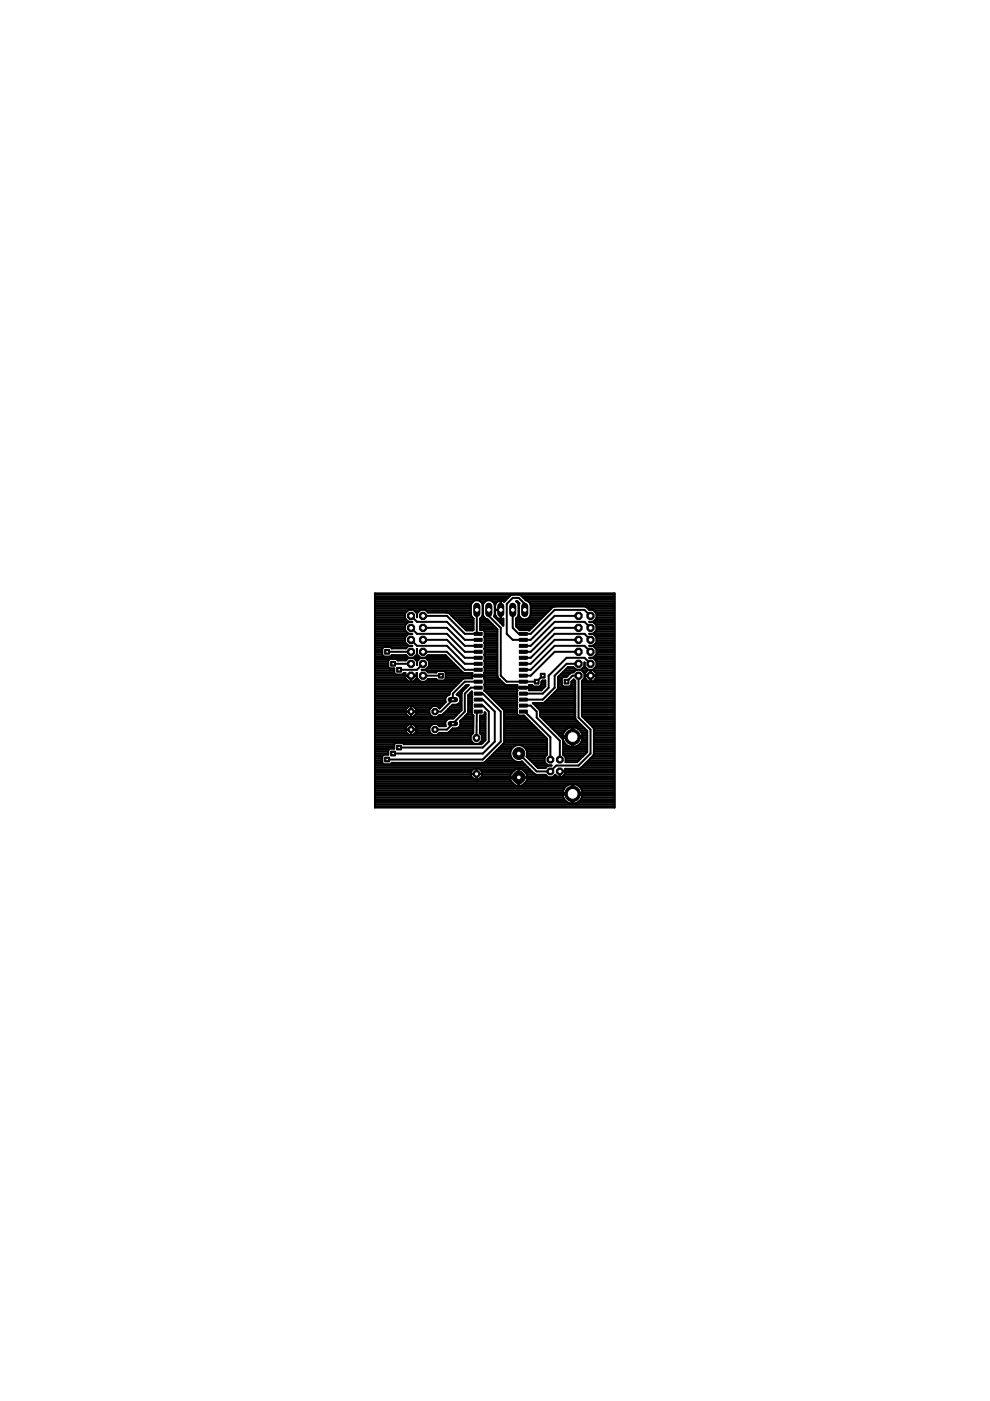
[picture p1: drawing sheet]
<svg xmlns="http://www.w3.org/2000/svg" width="210mm" height="297mm" viewBox="0 0 210 297" stroke-linecap="round" stroke-linejoin="round" font-family="sans-serif">
<g fill="#000" stroke="#000" stroke-width=".21">
<path d="M100.5 134.1h1.7v.6h-1.7zM100.5 135.3h1.7v.7h-1.7zM100.5 136.6h1.7v.6h-1.7zM100.5 137.9h1.7v.6h-1.7zM100.5 139.1h1.7v.7h-1.7zM110.1 139.1h1.7v.7h-1.7zM110.1 137.9h1.7v.6h-1.7zM110.1 136.6h1.7v.6h-1.7zM110.1 135.3h1.7v.7h-1.7zM110.1 134.1h1.7v.6h-1.7zM100.5 140.4h1.7v.7h-1.7zM100.5 141.7h1.7v.6h-1.7z"/>
<path d="M100.5 142.9h1.7v.7h-1.7zM100.5 144.2h1.7v.6h-1.7zM100.5 145.5h1.7v.6h-1.7zM100.5 150.6h1.7v.6h-1.7zM100.5 149.3h1.7v.6h-1.7zM100.5 148h1.7v.7h-1.7zM100.5 146.7h1.7v.7h-1.7zM110.1 144.2h1.7v.6h-1.7zM110.1 145.5h1.7v.6h-1.7zM110.1 146.7h1.7v.7h-1.7zM110.1 148h1.7v.7h-1.7zM110.1 149.3h1.7v.6h-1.7z"/>
<path d="M110.1 150.6h1.7v.6h-1.7zM110.1 142.9h1.7v.7h-1.7zM110.1 141.7h1.7v.6h-1.7zM110.1 140.4h1.7v.7h-1.7z"/>
<circle cx="116.7" cy="163.6" r=".78"/>
</g>
<g fill="#000" stroke="#000" stroke-width=".42">
<path d="M79.5 125.8v45.4zM81 137.5v1.4zM81 137.5l.3-.3zM79.5 138.8h1.5zM79.5 138.4h1.5zM79.5 138h1.5zM79.5 137.6h1.5zM79.5 137.3h1.8zM79.5 139.1h1.8zM81 138.9l.3 .3zM81.3 137.2h1.5zM82.1 138.2h5z"/>
<path d="M79.5 139.9h2.9zM82.6 139.7h1.5zM81.3 139.2h1.5zM82.8 137.2l.3 .3zM83.1 138.9l-.3 .3zM83.1 137.5h3zM84.1 139.7l.2 .3zM85.9 135.1v1.1zM85.9 135.1l.7-.7zM85.9 132.6v1zM85.9 132.6l.7-.8zM85.9 130v1.1z"/>
<path d="M85.9 130l.7-.7zM79.5 136.1h6.4zM79.5 135.8h6.4zM79.5 135.4h6.4zM79.5 133.5h6.4zM79.5 133.2h6.4zM79.5 132.8h6.4zM79.5 130.9h6.4zM79.5 130.5h6.4zM79.5 130.2h6.4zM79.5 135h6.5zM79.5 131.3h6.5z"/>
<path d="M83.1 138.9h3zM86.1 137.5l.5-.6zM79.5 132.4h6.6zM79.5 133.9h6.6zM79.5 129.8h6.6zM84.2 139.9h2zM79.5 136.5h6.7zM82.9 137.3h3.4zM82.8 139.1h3.5zM79.5 134.6h6.8zM79.5 132h6.9zM79.5 131.7h6.9z"/>
<path d="M79.5 134.3h7zM79.5 129.4h7zM79.5 139.5h7.1zM79.5 136.9h7.1zM86.1 138.9l.5 .6zM86.6 136.9h.8zM85.9 136.2l.7 .7zM86.6 134.4h.8zM85.9 133.6l.7 .8zM86.6 131.8h.8zM85.9 131.1l.7 .7zM86.6 129.3h1.1z"/>
<path d="M86.6 139.5h1.1zM87.7 129.3l.7 .7zM87.7 139.5l.7 .7zM88.4 137.7v1zM87.7 139.5l.7-.8zM88.4 130v.9zM88.4 130l.8-.7zM87.1 130.6l1.3 1.2zM87.1 133.1l1.3 1.3zM87.1 135.7l1.3 1.2zM88.1 129.8h.6zM88.1 139.9h.6z"/>
<path d="M88 139.1h.8zM87.8 129.4h1.2zM87.7 139.5h1.4zM88.4 138.7l.8 .8zM89.2 129.3h1zM89.2 139.5h1zM90.2 129.3l.6 .6zM90.2 139.5l.8 .7zM90.8 138.9l-.6 .6zM90.8 129.9h3.8zM90.8 138.9h3.7zM94.6 129.9h.3z"/>
<path d="M90.5 139.1h4.2zM89.7 130.6h5.1zM88.4 131.8h6.4zM89.7 133.1h5.1zM88.4 134.4h6.4zM89.7 135.7h5.1zM88.4 136.9h6.4zM89.7 138.2h5.1zM94.9 129.9l.3 .1zM90.3 139.5h4.8zM95.2 130l3.6 3.7zM90.6 139.9h4.8z"/>
<path d="M94.8 130.6l3.8 3.8zM94.8 131.8l3.8 3.9zM94.8 133.1l3.8 3.8zM94.8 134.4l3.8 3.8zM94.8 135.7l3.8 3.8zM98.8 133.7h1.4zM99.8 128.3v2zM100 127.8l-.2 .5zM95.3 130.2h4.5zM90.7 129.8h9.1zM90.3 129.4h9.5zM79.5 129h20.3z"/>
<path d="M79.5 128.7h20.3zM79.5 128.3h20.3zM95.7 130.5h4.2zM79.5 127.9h20.5zM99.8 130.3l.2 .5zM100.4 127.5l-.4 .3zM96.1 130.9h4zM100.2 133.7l.1-.1zM79.5 127.6h20.8zM100 130.8l.4 .3zM100.4 127.5l.4-.2zM100.4 131.1v2.5z"/>
<path d="M98.7 133.5h1.7zM98.3 133.2h2.1zM98 132.8h2.4zM97.6 132.4h2.8zM97.2 132h3.2zM96.8 131.7h3.6zM96.5 131.3h3.9zM100.8 127.3h.5zM101.1 129.3v4.8zM101.3 127.3l.5 .2zM98.6 134.4h2.8zM101.1 134.1l.3 .3z"/>
<path d="M98.6 135.7h2.8zM98.6 136.9h2.8zM98.6 138.2h2.8zM98.6 139.5h2.8zM101.8 127.5l.4 .3zM101.8 131.1v2.5zM101.8 133.6h.6zM102.2 127.8l.2 .5zM101.8 131.1l.4-.3zM102.4 128.3v2zM102.4 130.3l-.2 .5zM102.6 127.8l-.2 .5z"/>
<path d="M102.4 133.6l.4 .3zM102.3 130.5h.1zM102.2 127.9h.3zM102.4 130.3l.2 .5zM102.9 127.5l-.3 .3zM102.7 135l.1 .1zM102.7 136.3l.1 .1zM102.7 137.6h.1zM102.7 138.8l.1 .1zM102.1 130.9h.6zM102.8 133.9v1zM102.7 135l.1-.1z"/>
<path d="M102.8 135.1v1.1zM102.7 136.3l.1-.1zM102.8 136.4v1.1zM102.7 137.6l.1-.1zM102.8 137.6v1.1zM102.7 138.8l.1-.1zM102.8 138.9v1.1zM102.7 140.1l.1-.1zM101.9 127.6h.9zM102.6 130.8l.3 .3zM102.9 127.5l.5-.2zM101.8 131.3h1.5z"/>
<path d="M102.9 131.1l.5 .2zM103.4 127.3h.5zM103.6 129.3v1.3zM101.8 131.7h1.9zM103.9 127.3l.5 .2zM101.8 132h2.3zM104.4 127.5l.3 .3zM101.8 132.4h2.7zM104.7 127.8l.2 .5zM104.8 130.7l1.8 1.8zM101.8 132.8h3zM104.9 128.3v2z"/>
<path d="M104.9 130.3l-.1 .4zM105 129.4v.8zM105 129.4h1.1zM105 128.5v.8zM105 128.3v.2zM105 130.2v.2zM105.1 128.1l-.1 .2zM105 130.4l.1 .1zM105.1 127.9v.2zM104.8 130.5h.3zM105.1 130.5v.2zM105.2 127.8l-.1 .1z"/>
<path d="M104.8 127.9h.3zM101.8 133.2h3.4zM105.1 130.7l.1 .2zM105.4 127.6l-.2 .2zM105 130.9h.3zM105.2 130.9l.2 .1zM105.4 127.6l.1-.1zM103.4 131.3l2.1 2.1zM102.8 139.9h2.7zM102.8 139.5h2.7zM102.8 139.1h2.7zM102.7 138.8h2.8z"/>
<path d="M102.8 138.4h2.7zM102.8 138h2.7zM102.7 137.6h2.8zM102.8 137.3h2.7zM102.8 136.9h2.7zM102.8 136.5h2.7zM102.8 136.1h2.7zM102.8 135.8h2.7zM102.8 135.4h2.7zM102.7 135h2.8zM102.8 134.6h2.7zM102.8 134.3h2.7z"/>
<path d="M102.8 133.9h2.7zM101.8 133.5h3.7zM104.4 127.6h1.1zM105.4 131l.1 .1zM105.5 127.5l.2-.1zM105.5 131.1l.2 .1zM105.7 127.4h.2zM105.7 131.2l.2 .1zM105.9 127.4l.2-.1zM105.3 131.3h.7zM105.9 131.3h.2zM106.1 129.4v1.9z"/>
<path d="M105 129.3h1.1zM106.1 127.3v2zM103.6 130.6l2.6 2.5zM106.2 129.4v1.9zM106.2 127.3v2zM106.3 127.3l.2 .1zM106.3 131.3h.2zM106.5 127.4h.1zM106.6 132.5l.1 .2zM106.5 131.3l.1-.1zM106.6 127.4l.2 .1zM106.7 131.1v1.6z"/>
<path d="M106.5 132.4h.2zM106.1 132h.6zM105.7 131.7h1zM106.3 131.3h.4zM106.8 127.5l.1 .1zM107 127.4l-.1 .2zM108.1 126.4l-1.1 1zM79.5 127.2h27.8zM107.4 128l1.3-1.2zM107.4 128v6.4zM79.5 126.8h28.2zM79.5 126.4h28.6z"/>
<path d="M108.1 126.4l.2-.2zM108.3 126.2l.3-.1zM108.6 126.1h1.5zM108.7 129.3v3.8zM108.7 126.8h1.3zM107.4 134.4l1.3 1.3zM109.4 127.5l.4 .3zM109.4 131.1v1.7zM109.4 132.8l.8 .8zM109.4 127.5h.3zM109.5 127.6h.2zM109.8 127.8l.2 .5z"/>
<path d="M109.4 131.1l.4-.3zM110 128.3v2zM110.1 127.9l-.1 .4zM110 130.3l-.2 .5zM108.7 133.1l1.3 1.3zM110 126.8l1.3 1.2zM109.9 130.5h.2zM109.8 127.9h.3zM110.1 126.1l.3 .1zM109.7 127.5l.4 .4zM110.2 133.6h1.8zM110 130.3l.2 .5z"/>
<path d="M109.7 130.9h.6zM110.4 126.2l.2 .2zM110.2 130.8l.3 .3zM110.6 126.4l.9 .9zM109.4 131.3h1.4zM110 134.4h1zM108.7 135.7h2.3zM110.5 131.1l.5 .2zM111.3 128v1.3zM111.5 127.3l.5 .2zM111 131.3h.5zM112 127.5l.3 .3z"/>
<path d="M111.5 131.3l.5-.2zM112 133.6l.1 .1zM112.2 133.7l5-5zM112.3 127.8l.2 .5zM112 131.1l.3-.3zM110.1 133.5h2.3zM112.5 128.3v2zM112.5 130.3l-.2 .5zM111 138.2h1.5zM111 139.5h1.5zM111 134.4h1.5zM111 135.7h1.5z"/>
<path d="M111 136.9h1.5zM109.7 133.2h3.1zM109.4 132.8h3.7zM109.4 132.4h4.1zM109.4 132h4.5zM109.4 131.7h4.8zM111.6 131.3h3zM112.2 130.9h2.8zM112.4 130.5h3zM112.5 130.2h3.2zM112.5 129.8h3.6zM112.5 129.4h4z"/>
<path d="M112.5 129h4.4zM117.2 128.7l.3-.1zM112.5 128.7h4.8zM117.5 128.6h.2zM117.6 133.1l-5.1 5.1zM117.6 134.4l-5.1 5.1zM117.6 135.7l-5.1 5zM117.6 136.9l-5.1 5.1zM112.5 143.3l5.1-5.1zM117.6 129.3l-5.1 5.1zM117.6 130.6l-5.1 5.1zM117.6 131.8l-5.1 5.1z"/>
<path d="M117.7 128.6h6.4zM120.1 139.5l-3.8 3.8zM117.6 133.1h5.1zM117.6 135.7h5.1zM117.6 138.2h5.1zM117.6 130.6h5.1zM117.6 134.4h6.3zM117.6 136.9h6.3zM120.1 139.5h3.8zM117.6 129.3h6.3zM117.6 131.8h6.3zM124.1 128.6l.2 .1z"/>
<path d="M124.3 128.7l.2 .2zM124.5 128.9l.4 .4zM124.9 129.3h.8zM124.9 131.8h.8zM124.9 134.4h.8zM124.9 136.9h.8zM124.9 139.5h.8zM123.9 134.4l1.3 1.3zM123.9 136.9l1.3 1.3zM123.9 129.3l1.3 1.3zM123.9 131.8l1.3 1.3zM125.7 129.3l.8 .7z"/>
<path d="M125.7 131.8l.8 .8zM125.7 134.4l.8 .7zM125.7 136.9l.8 .8zM125.7 139.5l.8 .7zM126.5 130v1.1zM126.5 131.1l-.8 .7zM126.5 132.6v1zM126.5 133.6l-.8 .8zM126.5 135.1v1.1zM126.5 136.2l-.8 .7zM126.5 137.7v1zM126.5 138.7l-.8 .8z"/>
<path d="M79.5 125.8h50.8zM126.2 139.9h4.1zM125.8 139.5h4.5zM126 139.1h4.3zM126.4 138.8h3.9zM126.5 138.4h3.8zM126.5 138h3.8zM126.4 137.6h3.9zM126.1 137.3h4.2zM125.8 136.9h4.5zM126.1 136.5h4.2zM126.5 136.1h3.8z"/>
<path d="M126.5 135.8h3.8zM126.5 135.4h3.8zM126.4 135h3.9zM126 134.6h4.3zM125.8 134.3h4.5zM126.2 133.9h4.1zM126.5 133.5h3.8zM126.5 133.2h3.8zM126.5 132.8h3.8zM126.3 132.4h4zM125.9 132h4.4zM125.9 131.7h4.4z"/>
<path d="M126.3 131.3h4zM126.5 130.9h3.8zM126.5 130.5h3.8zM126.5 130.2h3.8zM126.2 129.8h4.1zM125.8 129.4h4.5zM124.7 129h5.6zM124.2 128.7h6.1zM112.5 128.3h17.8zM112.4 127.9h17.9zM112 127.6h18.3zM111.4 127.2h18.9z"/>
<path d="M111 126.8h19.3zM110.6 126.4h19.7zM79.5 126h50.8zM82.3 159l.3-.3zM82.3 140v1.4zM82.3 140l.3-.3zM79.5 159.7h2.8zM79.5 159.3h2.8zM79.5 141.4h2.8zM79.5 141h2.8zM79.5 140.6h2.8zM79.5 140.3h2.8z"/>
<path d="M79.5 159h2.9zM82.6 158.7h1zM82.3 141.4l.3 .3zM83.3 140.7h3.8zM83.6 157.8v.9zM83.6 157.8l.3-.3zM83.6 141.7v1zM82.6 141.7h1zM79.5 158.6h4.1zM79.5 158.2h4.1zM79.5 157.9h4.1zM79.5 142.5h4.1z"/>
<path d="M79.5 142.1h4.1zM79.5 141.8h4.1zM79.5 142.9h4.3zM83.9 157.5h1.4zM83.6 142.7l.3 .3zM84.3 140h1.8zM84.6 142h3.8zM85.3 157.5l.3 .3zM83.9 143h1.4zM85.6 157.8h16.5zM85.6 142.7l-.3 .3zM85.9 143.3v.5z"/>
<path d="M85.9 143.3h1.2zM85.9 142.8v.4zM79.5 143.6h6.4zM85.4 142.9h.5zM85.6 142.7h.4zM86 154.7v.5zM86 154.7h1.1zM86 154.2v.5zM86 154.2l.7-.6zM86 150.9v.4zM86 150.9h1.1zM86 150.4v.5z"/>
<path d="M86 150.4l.7-.6zM79.5 154.9h6.5zM79.5 154.5h6.5zM79.5 151.1h6.5zM79.5 150.7h6.5zM86.1 140l.5-.5zM79.5 150.4h6.6zM79.5 155.2h6.6zM79.5 154.1h6.6zM79.5 144h6.6zM79.5 151.5h6.7zM79.5 150h6.9z"/>
<path d="M79.5 155.6h7zM79.5 153.7h7zM79.5 144.4h7zM79.5 151.9h7.1zM85.9 143.8l.7 .7zM86 155.2l.7 .6zM86.7 153.6h.4zM86 151.3l.7 .7zM86.7 149.8h.4zM87.1 143.3v1.2zM86.6 144.5h.5zM85.9 143.2h1.2z"/>
<path d="M79.5 143.3h7.6zM87.1 153.6v1.1zM87.1 153.6h.5zM87.1 154.7h1.2zM87.1 154.7v1.1zM86.7 155.8h.4zM87.1 149.8v1.1zM87.1 149.8h.5zM87.1 150.9h1.2zM87.1 150.9v1.1zM86.7 152h.4zM87.2 143.3v1.2z"/>
<path d="M87.2 143.3h1.1zM87.6 153.6l.7 .6zM87.1 155.8h.5zM87.6 149.8l.7 .6zM87.1 152h.5zM87.2 144.5h.5zM88.3 154.2v.5zM88.3 154.7v.5zM87.6 155.8l.7-.6zM88.3 150.4v.5zM88.3 150.9v.4zM87.6 152l.7-.7z"/>
<path d="M88.3 142.8v.4zM87.2 143.2h1.1zM88.3 143.3v.5zM88.3 143.8l-.6 .7zM88.4 140.2v.8zM88.4 140.2l.8-.7zM88.4 142.7v1.1zM87.2 143.3h1.2zM88.4 142l1.3-1.3zM88.3 142.7h.1zM88.1 144h.5zM87.8 144.4h1.2z"/>
<path d="M88.4 143.8l.8 .7zM89.4 142h.8zM90.2 142l.6 .6zM89.2 144.5h1zM90.8 142.6h1.7zM90.8 144l-.6 .5zM91 140.2v1zM91 141.2l-.8 .8zM91 154.2v1zM91 154.2l.7-.7zM91 150.4v1zM91 150.4l.7-.7z"/>
<path d="M88.3 154.9h2.7zM88.3 154.5h2.7zM88.3 151.1h2.7zM88.3 150.7h2.7zM88.2 150.4h2.9zM88.2 155.2h2.9zM88.1 154.1h3zM88.1 151.5h3.1zM87.8 150h3.6zM87.8 155.6h3.7zM87.8 153.7h3.7zM87.7 151.9h3.8z"/>
<path d="M91 155.2l.7 .7zM91.7 153.5h1zM91 151.4l.7 .6zM91.7 149.7h1zM92.5 142.6l.3-.3zM90.8 144h1.7zM90.7 144h1.8zM90.7 142.5h1.8zM91.7 155.9h1zM92.7 153.5l.5 .5zM91.7 152h1zM92.7 149.7l.5 .5z"/>
<path d="M92.8 142.3h1.4zM92.5 144l.3 .3zM92.7 155.9l.5-.5zM93.2 154h1.3zM92.7 152l.5-.4zM94.5 148.8l-1.3 1.4zM93 150h.4zM89.7 143.3h3.8zM92.2 150.9h1.3zM93.2 151.6h.4zM79.5 149.6h14.2zM93.6 151.6l.3-.1z"/>
<path d="M94.1 151.3l-.2 .2zM79.5 149.2h14.6zM94.2 142.3l.3 .3zM92.8 144.3h1.4zM94.4 153.2v.4zM94.6 152.8l-.2 .4zM94.4 148.1v.4zM94.6 147.7l-.2 .4zM79.5 153.4h14.9zM79.5 148.5h14.9zM79.5 148.1h14.9zM92.9 153.7h1.5z"/>
<path d="M94.5 142.6v1.4zM94.5 144l-.3 .3zM79.5 153h15zM79.5 148.9h15zM94.4 153.6l.1 .3zM94.4 148.5l.1 .3zM94.6 152.8l.3-.3zM94.6 147.7l.3-.3zM79.5 147.7h15.1zM79.5 152.6h15.3zM92.2 154.7h2.6zM94.9 152.5l.3-.1z"/>
<path d="M94.9 147.4l.3-.1zM93.2 155.4h1.7zM79.5 147.4h15.5zM94.9 155.4l.3-.1zM95.2 152.4h.9zM95.3 146.9v.4zM95.4 146.7l-.1 .2zM79.5 147h15.8zM95.4 155.1l-.2 .2zM95.6 146.5l-.2 .2zM79.5 146.6h16zM95.6 146.5l2.5-2.6z"/>
<path d="M91 140.3h4.8zM79.5 146.2h16.3zM96 154.5l-.6 .6zM94.1 151.3l1.9-1.9zM96 147.1v1.2zM96 148.3l-2.5 2.6zM96 153.4l2.6-2.5zM96 153.4l-1.2 1.3zM96.1 152.4l1.8-1.8zM79.5 152.2h16.7zM79.5 145.9h16.7zM91 140.6h5.2z"/>
<path d="M92.9 151.9h3.7zM91 141h5.6zM79.5 145.5h17.1zM96 154.5h.8zM96 149.4h.8zM96.8 147.3l.4 .1zM93.9 151.5h3zM90.8 141.4h6.1zM79.5 145.1h17.5zM96.8 154.5l.4-.2zM97.2 147.4l.3 .3zM96.8 149.4l.4-.2z"/>
<path d="M94.3 151.1h3zM90.4 141.8h6.9zM79.5 144.8h17.8zM97.5 154l-.3 .3zM97.5 147.7l.1 .4zM97.2 149.2l.3-.3zM97.5 152.9l.1 .3zM97.6 153.2v.4zM97.6 153.6l-.1 .4zM97.6 148.1v.4zM97.6 148.5l-.1 .4zM94.6 150.7h3.1z"/>
<path d="M90.3 142.1h7.4zM90.4 144.4h7.3zM97.9 146.9v3.7zM98 146.7l-.1 .2zM95 150.4h2.9zM95.4 150h2.5zM95.8 149.6h2.1zM97.2 149.2h.7zM97.5 148.9h.4zM97.6 148.5h.3zM97.6 148.1h.3zM97.5 147.7h.4z"/>
<path d="M97 147.4h.9zM97.1 147h.8zM98.1 146.5l-.1 .2zM94.5 138.9l3.5 3.5zM97.5 146.6h.5zM94.4 142.5h3.7zM94.5 144h3.6zM98.1 146.5l1.3-1.3zM98.1 143.9l.3-.1zM98 142.4l.1 .2zM97.9 146.2h.5zM98.4 143.8h.3z"/>
<path d="M98.1 142.6l.3 .1zM94.8 136.9l3.8 3.8zM94.8 138.2l3.8 3.8zM98.6 144.5l-2.6 2.6zM98.6 147.1l1.2-1.3zM98.6 147.1v3.8zM98.7 143.8h1.5zM98.2 145.9h.5zM98.8 145.2l-2 2.1zM98.6 145.5h.5zM97.5 152.9l1.7-1.6zM99.3 147.4v3.3z"/>
<path d="M99.3 150.7v.3zM99.3 151l-.1 .3zM98.8 145.2h.6zM99.8 156v1zM99.8 156l.5-.6zM79.5 156.7h20.3zM79.5 156.4h20.3zM79.5 156h20.3zM99.8 145.8h1.6zM79.5 157.1h20.4zM100 150.3v1.1zM100.1 150.2l-.1 .1z"/>
<path d="M100 149.1v1zM100.1 149l-.1 .1zM100 147.8v1.1zM100.1 147.7l-.1 .1zM100 146.6v1zM100 146.6l-.7 .8zM99.2 151.1h.8zM99.3 150.7h.7zM99.3 150.4h.7zM99.3 150h.7zM99.3 149.6h.7zM99.3 149.2h.7z"/>
<path d="M99.3 148.9h.7zM99.3 148.5h.7zM99.3 148.1h.7zM99.3 147.4h.7zM99.6 147h.4zM100.1 143.3v.4zM100.1 143.3h1.3zM100.1 142.9v.4zM100.1 142.8v.1zM99.3 147.7h.8zM94.5 143.6h5.6zM94.5 143.3h5.6z"/>
<path d="M94.5 142.9h5.6zM100.1 143.7v.1zM99 151.5h1.1zM100 150.1l.1 .1zM100 148.9l.1 .1zM100 147.6l.1 .1zM98.4 142.7h1.8zM92.9 155.6h7.3zM79.5 157.5h20.8zM100.4 151.7l-.1 3.7zM100 151.4l.3 .3zM95.2 155.2h5.1z"/>
<path d="M95.6 154.9h4.7zM95.9 154.5h4.4zM97.4 154.1h3zM97.6 153.7h2.8zM97.6 153.4h2.8zM97.6 153h2.8zM97.8 152.6h2.6zM98.2 152.2h2.2zM98.6 151.9h1.8zM99.8 157l.7 .7zM101.1 151.2l-.1 5.3zM101.1 151.2l.3-.3z"/>
<path d="M101.4 143.3h1.3zM98.6 140.7h2.8zM98.6 142h2.8zM98.6 144.5h2.8zM100.5 157.7h1zM101.7 155.5l.5 .5zM101.8 151.7l-.1 3.8zM102.1 157.8l.8-.9zM102.2 156v1zM102.2 157l-.7 .7zM101.4 147.1h1zM83.3 159.8h19.1z"/>
<path d="M101.4 148.3h1zM84.6 158.5h17.8zM102.4 158.5l1.2-1.3zM101.4 149.6h1zM101.7 157.5h.7zM101.8 151.7h.6zM102.6 142.7l.1 .1zM102.6 143.9l.2 .1zM102.7 140.1l.1 .1zM102.7 141.4l.1 .1zM102.7 145.2l.1 .1zM102.7 146.4l.1 .1z"/>
<path d="M102.7 142.8v.1zM102.7 143.8l-.1 .1zM102.7 142.9v.4zM102.7 143.3v.4zM102.7 143.7v.1zM102.1 157.1h.6zM102.8 140.2v1.1zM102.7 141.4l.1-.1zM102.8 141.5v1zM102.6 142.7l.2-.2zM102.8 144v1.1zM102.7 145.2l.1-.1z"/>
<path d="M102.8 145.3v1zM102.7 146.4l.1-.1zM102.8 146.5l4 4zM102.8 151v.4zM102.4 151.7l.4-.3zM102.9 151.2v5.7zM102.8 151l.1 .2zM102.2 156.7h.7zM102.2 156.4h.7zM102.2 156h.7zM101.9 155.6h1zM101.7 155.2h1.2z"/>
<path d="M101.7 154.9h1.2zM101.8 154.5h1.1zM101.8 154.1h1.1zM101.8 153.7h1.1zM101.8 153.4h1.1zM101.8 153h1.1zM101.8 152.6h1.1zM101.8 152.2h1.1zM101.8 151.9h1.1zM102.7 151.5h.2zM103.6 150.9v6.3zM102.4 149.6l1.2 1.3z"/>
<path d="M104.9 157.2l-2.5 2.6zM104.9 150.9v6.3zM102.4 148.3l2.5 2.6zM105.5 143.1v.3zM105.5 133.4v9.7zM102.7 143.3h2.8zM102.7 142.9h2.8zM102.8 142.5h2.7zM102.8 142.1h2.7zM102.8 141.8h2.7zM102.7 141.4h2.8zM102.8 141h2.7z"/>
<path d="M102.8 140.6h2.7zM102.8 140.3h2.7zM102.7 143.6h2.9zM105.5 143.4l.1 .3zM102.8 144h3.1zM106.2 133.1v10.2zM106.2 150.9v6.3zM102.4 147.1l3.8 3.8zM102.8 144.4h3.5zM106.6 157.8l-3.8 3.8zM102.8 144.8h3.9zM106.8 150.5l.1 .2z"/>
<path d="M106.6 157.8l.2-.2zM105.6 143.7l1.2 1.2zM106.9 150.7v.3zM106.9 151v6.4zM106.9 157.4l-.1 .2zM106.8 144.9l.2 .2zM102.7 145.1h4.3zM107 145.1l.3 .1zM106.2 143.3l1.2 1.2zM108.5 158.7l-.3 .7zM104.7 159.7h3.5zM105.1 159.3h3.1z"/>
<path d="M105.4 159h3zM108.5 158.7l.5-.4zM105.8 158.6h2.8zM109 158.3l.6-.3zM106.2 158.2h2.8zM109.6 150.3v1.1zM109.7 150.2l-.1 .1zM109.6 149.1v1zM109.7 149l-.1 .1zM109.6 147.8v1.1zM109.7 147.7l-.1 .1zM109.6 146.5v1.1z"/>
<path d="M109.6 146.5l.1-.1zM106.9 151.1h2.7zM106.9 150.7h2.7zM106.7 150.4h2.9zM106.3 150h3.3zM105.9 149.6h3.7zM105.5 149.2h4.1zM105.2 148.9h4.4zM104.8 148.5h4.8zM104.4 148.1h5.2zM103.7 147.4h5.9zM103.3 147h6.3z"/>
<path d="M102.9 146.6h6.7zM109.6 158h.7zM109.6 145.8v.4zM109.6 145.8h1.4zM109.6 145.4v.4zM109.7 145.3l-.1 .1zM104.1 147.7h5.5zM102.8 145.9h6.8zM102.8 145.5h6.8zM109.6 146.2l.1 .1zM106.9 151.5h2.8zM102.8 146.2h6.9z"/>
<path d="M109.6 150.1l.1 .1zM109.6 148.9l.1 .1zM109.6 147.6l.1 .1zM107.3 145.2h2.4zM109.7 146.3v.1zM109.6 151.4l.3 .3zM110.3 158l.7 .3zM111 145.8h1.2zM107.4 144.5h3.6zM111 158.3l.5 .4zM109.9 151.7h1.2zM106.9 151.9h4.3z"/>
<path d="M111 150.9h.3zM111.5 158.7l.3 .7zM106.9 152.2h4.7zM111.8 159.4v.7zM106.9 152.6h5.1zM112.2 146.4h2.6zM112.2 145.3v.1zM112.2 145.4v.4zM112.2 145.8v.4zM112.2 146.2v.1zM106.9 153h5.5zM111 140.7h1.5z"/>
<path d="M111 142h1.5zM111 143.3h1.5zM111 149.6h1.5zM106.9 153.4h5.8zM112.2 145.2h.6zM113 149.1l.1 .1zM112.2 145.5h.8zM112.8 145.2l.3 .3zM106.9 153.7h6.2zM113.1 149.2l1.3 1.3zM106.9 154.1h6.6zM111 144.5h2.8z"/>
<path d="M113.8 144.5l1.3-1.2zM113.8 150.9v1.2zM112.5 149.6l1.3 1.3zM106.9 154.5h7zM106.9 154.9h7.3zM114.4 150.5l.1 .2zM113.1 145.5h1.4zM114.5 150.7v.3zM114.5 151v.8zM114.5 151.8l4.8 4.9zM106.9 155.2h7.7zM115.6 145.5l-.8 .9z"/>
<path d="M114.8 144.5v.7zM114.8 145.2l-.3 .3zM112.2 146.2h2.7zM106.9 155.6h8.1zM115 144.3l-.2 .2zM111 147.1h4.1zM111 148.3h4.1zM113 149.1h2.2zM112.2 145.9h3.1zM106.9 156h8.4zM115.2 149.1l.3-.2zM115.6 144.3v1.2z"/>
<path d="M115 144.3h.6zM114.5 145.5h1.1zM114.8 145.1h.8zM114.8 144.8h.8zM115 144.4h.6zM115.7 148.7l-.2 .2zM106.9 156.4h8.8zM111.1 151.7l4.9 4.9zM111.8 159.7h4.2zM111.7 159.3h4.3zM111.6 159h4.4zM111.3 158.6h4.7z"/>
<path d="M110.9 158.2h5.1zM106.6 157.9h9.4zM106.8 157.5h9.2zM106.9 157.1h9.1zM106.9 156.7h9.1zM116.3 143.3v2.5zM116.3 145.8l-1.2 1.3zM111.3 150.9l5.4 5.4zM117.6 143.3v2.5zM117.6 145.8l-2.5 2.5zM118.2 146.2l-2.5 2.5zM118.3 143.6v2.1z"/>
<path d="M118.3 145.7v.2zM118.3 145.9l-.1 .3zM113.8 152.1l4.9 5zM119.1 143.8v1.4zM119.1 143.8l.3-.3zM118.3 145.1h.8zM118.3 144.8h.8zM118.3 144.4h.8zM118.3 144h.8zM119.3 156.7v.1zM119.3 156.5h1.9zM119.3 155.9v.2z"/>
<path d="M119.3 156.5v.2zM119.4 155.6l-.1 .3zM118.6 156h.7zM118.3 143.6h1zM118.3 145.5h1.1zM119.5 155.3l-.1 .3zM119.4 157v.2zM119.4 157.2v2.8zM118.3 155.6h1.1zM119.1 145.2l.3 .3zM119.4 143.5h.7zM119.6 155.1l-.1 .2z"/>
<path d="M119.4 157l.1 .2zM117.9 155.2h1.7zM119.8 154.9l-.2 .2zM119.5 157.2l.1 .3zM119.4 157.5h.3zM119.8 154.9l.2-.2zM119.6 157.5l.2 .2zM117.5 154.9h2.3zM119.4 157.9h.6zM120 154.7l.2-.2zM119.8 157.7l.2 .2zM120.1 140.7l-2.5 2.6z"/>
<path d="M120.8 142.9l-.7 .6zM120.2 154.5l.3-.1zM120 157.9l.2 .2zM117.1 154.5h3.2zM118.6 143.3h1.8zM120.4 141.4l-2.1 2.2zM120.5 154.4l.2-.1zM120.2 158.1l.3 .1zM119.4 158.2h1.2zM120.7 154.3l.3-.1zM120.5 158.2l.2 .1zM119 142.9h1.8z"/>
<path d="M120.8 142.9l.2-.2zM119.4 145.5h1.4zM121 154.2h.2zM120.7 158.3l.3 .1zM121 142.7l.3-.1zM121.1 144.5v.7zM121.1 145.2l-.3 .3zM121.2 156.1v.4zM119.3 156.1h1.9zM121.2 154.2v1.9zM121.2 156.1h.4zM121.2 156.5v1.9z"/>
<path d="M121 158.4h.2zM119 156.4h2.2zM121.3 142.6h.3zM121.4 143.3l-1.3 1.2zM120.4 141.4h1.2zM121.6 142.6l.6-.6zM121.6 154.2v1.9zM121.6 154.2h.2zM121.6 156.1v.4zM121.6 156.5h1.9zM121.6 156.5v1.9zM121.2 156.5h.4z"/>
<path d="M121.2 158.2h.4zM121.2 157.9h.4zM121.2 157.5h.4zM121.2 157.1h.4zM121.2 156.7h.4zM121.2 156h.4zM121.2 155.6h.4zM121.2 155.2h.4zM121.2 154.9h.4zM121.2 154.5h.4zM119.4 142.5h2.2zM121.1 144.5l.5-.5z"/>
<path d="M121.8 154.2l.3 .1zM121.6 158.4h.2zM120.1 141.8h1.8zM122 152v.3zM122 144.4v7.6zM121.6 144l.4 .4zM114.9 152.2h7.1zM114.5 151.9h7.5zM114.5 151.5h7.5zM114.5 151.1h7.5zM114.5 150.7h7.5zM114.3 150.4h7.7z"/>
<path d="M113.9 150h8.1zM113.5 149.6h8.5zM113.2 149.2h8.8zM115.5 148.9h6.5zM115.9 148.5h6.1zM116.3 148.1h5.7zM116.6 147.7h5.4zM117 147.4h5zM117.4 147h4.6zM117.8 146.6h4.2zM118.2 146.2h3.8zM118.3 145.9h3.7z"/>
<path d="M120.9 145.5h1.1zM121.1 145.1h.9zM121.1 144.8h.9zM121.3 144.4h.7zM119.7 142.1h2.3zM122 152.3l.1 .2zM122.1 154.3l.2 .1zM121.8 158.4l.3-.1zM115.3 152.6h6.8zM121.6 141.4l.6 .6zM122.2 142h1zM122.3 154.4l.3 .1z"/>
<path d="M122.1 158.3l.2-.1zM115.6 153h6.9zM122.6 154.5l.2 .2zM122.3 158.2l.3-.1zM122.7 143.3v8.8zM121.4 143.3h1.3zM120.1 140.7h2.6zM122.8 154.7l.2 .2zM122.6 158.1l.2-.2zM116 153.4h6.9zM123 154.9l.2 .2zM123 157.7l-.2 .2z"/>
<path d="M123.2 155.1l.1 .2zM123.2 157.5l-.2 .2zM123.2 142l.7 .7zM116.4 153.7h6.9zM123.3 155.3l.1 .3zM123.3 157.2l-.1 .3zM123.4 144.4v7.4zM123.4 151.8l2.2 2.3zM123.4 155.6l.1 .3zM123.4 157l-.1 .2zM123.5 155.9v.2zM123.5 156.7l-.1 .3z"/>
<path d="M121.6 156.1h1.9zM123.5 156.5v.2zM116.8 154.1h6.8zM123.9 140.5v.7zM123.9 141.2l-.7 .8zM123.9 142.7v1.1zM123.9 143.8l-.5 .6zM124 143.3v.5zM124 143.3h1.2zM124 142.8v.4zM124.7 142l-.7 .8zM122.5 154.5h1.5z"/>
<path d="M123.8 141.4h.3zM123.7 144h.5zM119.4 159.7h4.8zM123.7 142.5h.5zM123 154.9h1.4zM123.4 141.8h1zM124.5 155v4.5zM122.1 152.5l2.4 2.5zM119.4 159.3h5.1zM119.4 159h5.1zM119.4 158.6h5.1zM122.2 158.2h2.3z"/>
<path d="M122.8 157.9h1.7zM123.1 157.5h1.4zM123.3 157.1h1.2zM123.5 156.7h1zM121.6 156.4h2.9zM123.5 156h1zM123.4 155.6h1.1zM123.2 155.2h1.3zM123.4 144.4h1.2zM123.3 142.1h1.3zM123.9 141.2l.8 .8zM124 143.8l.7 .7z"/>
<path d="M124.7 142h.5zM125.2 143.3v1.2zM124.7 144.5h.5zM124 143.2h1.2zM125.2 142v1.2zM123.9 143.3h1.3zM122.7 152.1l2.5 2.6zM125.2 154.7v5.1zM123.9 139.5l1.3 1.2zM125.3 143.3v1.2zM125.3 142v1.2zM125.3 142h.4z"/>
<path d="M125.3 143.3h1.1zM125.6 154.1l.2 .2zM125.3 144.5h.4zM125.7 142l.7 .8zM124.7 142h1zM125.8 154.3l.1 .2zM125.9 154.5v5.1zM125.9 159.6v.3zM125.9 159.9l-.1 .3zM126.4 142.8v.4zM125.3 143.2h1.1zM126.4 143.3v.5z"/>
<path d="M126.4 143.8l-.7 .7zM126.5 140.2v1zM126.5 141.2l-.8 .8zM125.9 159.7h4.4zM125.9 159.3h4.4zM125.9 159h4.4zM125.9 158.6h4.4zM125.9 158.2h4.4zM125.9 157.9h4.4zM125.9 157.5h4.4zM125.9 157.1h4.4zM125.9 156.7h4.4z"/>
<path d="M125.9 156.4h4.4zM125.9 156h4.4zM125.9 155.6h4.4zM125.9 155.2h4.4zM125.9 154.9h4.4zM125.9 154.5h4.4zM125.6 154.1h4.7zM125.3 153.7h5zM124.9 153.4h5.4zM124.5 153h5.8zM124.1 152.6h6.2zM123.8 152.2h6.5z"/>
<path d="M123.4 151.9h6.9zM123.4 151.5h6.9zM123.4 151.1h6.9zM123.4 150.7h6.9zM123.4 150.4h6.9zM123.4 150h6.9zM123.4 149.6h6.9zM123.4 149.2h6.9zM123.4 148.9h6.9zM123.4 148.5h6.9zM123.4 148.1h6.9zM123.4 147.7h6.9z"/>
<path d="M123.4 147.4h6.9zM123.4 147h6.9zM123.4 146.6h6.9zM123.4 146.2h6.9zM123.4 145.9h6.9zM123.4 145.5h6.9zM123.4 145.1h6.9zM123.4 144.8h6.9zM125.8 144.4h4.5zM126.2 144h4.1zM126.4 143.6h3.9zM125.3 143.3h5z"/>
<path d="M126.4 142.9h3.9zM126.2 142.5h4.1zM125.8 142.1h4.5zM126 141.8h4.3zM126.3 141.4h4zM126.5 141h3.8zM126.5 140.6h3.8zM126.5 140.3h3.8zM79.5 171.2h50.8zM81 160.3v1.4zM81 160.3l.3-.3zM79.5 161.6h1.5z"/>
<path d="M79.5 161.2h1.5zM79.5 160.8h1.5zM79.5 160.5h1.5zM79.5 162h1.8zM79.5 160.1h1.8zM81 161.7l.3 .3zM81.3 160h1zM82.3 159v1zM81.3 162h1.5zM83.1 161.7l-.3 .3zM99.9 164.1v.5zM99.9 164.1h1.1z"/>
<path d="M99.9 163.6v.5zM99.9 163.6l.6-.7zM79.5 164.6h20.4zM79.5 164.2h20.4zM79.5 163.8h20.4zM79.5 163.5h20.5zM79.5 165h20.7zM79.5 163.1h20.9zM99.9 164.6l.6 .6zM100.5 162.9h.5zM101 164.1v1.1zM100.5 165.2h.5z"/>
<path d="M101 162.9v1.2zM101 162.9h.5zM101 164.1h1.2zM101 165.2h.5zM101.5 162.9l.7 .7zM102.2 163.6v.5zM102.2 164.1v.5zM102.2 164.6l-.7 .6zM83.1 161.7h19.1zM82.1 161h20.3zM102.4 161l3.8-3.8zM102.2 161.7h.3z"/>
<path d="M102.5 161.7l.3-.1zM108.2 159.4v.7zM104.3 160.1h3.9zM108.2 164.9v.6zM108.2 164.9h1.7zM108.2 164.1v.7zM108.2 164.1l1.1-1zM79.5 165.3h28.7zM101.8 165h6.4zM102.2 164.6h6zM102.2 164.2h6zM103.9 160.5h4.5z"/>
<path d="M79.5 165.7h28.9zM108.2 160.1l.3 .7zM102.2 163.8h6.3zM103.5 160.8h5.1zM79.5 166.1h29.3zM102 163.5h6.9zM103.2 161.2h5.7zM108.5 160.8l.5 .5zM79.5 166.5h29.7zM108.2 165.5l1.1 1.1zM109.3 163.1h.6zM109 161.3l.6 .2z"/>
<path d="M109.9 164.9v1.7zM109.3 166.6h.6zM108.2 164.8h1.7zM109.9 163.1v1.7zM110 164.9v1.7zM110 163.1v1.7zM110 163.1h.7zM110 164.9h1.7zM109.6 161.5h.7zM110.3 161.5l.3-.1zM110 166.6h.7zM110.7 163.1l1 1z"/>
<path d="M102.8 161.6h8zM82.8 162h28.4zM79.5 162.3h32zM111.6 160.4l2.5 2.5zM111.7 164.1v.7zM110 164.8h1.7zM111.7 164.9v.6zM111.7 165.5l-1 1.1zM111.8 160.1l-.2 .3zM79.5 162.7h32.4zM101.7 163.1h10.6zM111 163.5h1.7z"/>
<path d="M111.4 163.8h1.7zM110.6 161.4l2.6 2.6zM113.2 164l.2 .2zM111.7 164.2h1.8zM113.4 164.2l.2 .1zM110 159.8l3.8 3.8zM114.1 162.9h1.5zM115.5 160.5v1.1zM115.5 160.5l.5-.5zM112.4 161.2h3.1zM112.1 160.8h3.4zM112.8 161.6h2.7z"/>
<path d="M111.7 160.5h3.8zM115.6 162.9l.6-.6zM113.6 164.3h2.1zM113.9 162.7h1.9zM113.2 162h2.7zM111.8 160.1h4.1zM116 156.6v3.4zM111.7 164.6h4.3zM113.6 162.3h2.5zM115.7 164.3l.5 .5zM116.2 162.3h.7zM115.5 161.6l.7 .7z"/>
<path d="M113.8 163.6h2.9zM116.7 156.3v4.8zM116.2 164.8h1zM117.7 164.3l-.5 .5zM117.9 162.3l-1.2 1.3zM117.4 164.6h.7zM117.7 164.3l.5 .4zM118.7 163.6v1.1zM118.2 164.7h.5zM118.7 157.1v4zM118.7 163.6h1.2zM118.7 164.7h.5z"/>
<path d="M119.3 168.5h1.9zM119.3 167.9v.2zM119.3 168.5v.2zM119.4 167.6l-.1 .3zM79.5 168.7h39.8zM79.5 168h39.8zM119.3 168.7l.1 .3zM119.5 167.4l-.1 .2zM119.4 160l.5 .5zM79.5 169.1h39.9zM79.5 167.6h39.9zM119.4 169l.1 .2z"/>
<path d="M119.6 167.1l-.1 .3zM79.5 167.2h40.1zM79.5 169.5h40.1zM119.5 169.2l.1 .3zM119.8 166.9l-.2 .2zM119.6 169.5l.2 .2zM120 166.7l-.2 .2zM119.9 163v.5zM118.7 163.5h1.2zM119.9 163.6v.4zM119.9 164l-.7 .7zM79.5 166.8h40.4z"/>
<path d="M119.9 161.6h2.5zM119.9 160.5v1.1zM79.5 169.8h40.4zM119.8 169.7l.2 .2zM120 166.7l.2-.2zM120 169.9l.2 .2zM120.2 166.5l.3-.1zM110.8 166.5h9.6zM79.5 170.2h40.9zM120.2 170.1l.3 .1zM120.5 166.4l.2-.1zM120.5 170.2l.2 .1z"/>
<path d="M120.7 166.3l.3-.1zM120.7 170.3l.3 .1zM121 166.2h.2zM121.2 168.5v1.9zM121 170.4h.2zM121.2 168.1v.4zM119.3 168.1h1.9zM121.2 166.2v1.9zM121.2 168.1h.4zM79.5 168.3h41.7zM121.6 168.5v1.9zM121.2 168.5h.4z"/>
<path d="M121.6 166.2v1.9zM121.6 166.2h.2zM121.6 168.1v.4zM121.6 168.5h1.9zM121.2 170.2h.4zM121.2 169.8h.4zM121.2 169.5h.4zM121.2 169.1h.4zM121.2 168.7h.4zM121.2 168h.4zM121.2 167.6h.4zM121.2 167.2h.4z"/>
<path d="M121.2 166.8h.4zM121.2 166.5h.4zM121.6 170.4h.2zM121.8 166.2l.3 .1zM122.1 166.3l.2 .1zM121.8 170.4l.3-.1zM122.3 166.4l.3 .1zM122.1 170.3l.2-.1zM122.4 161.6l2.1-2.1zM122.6 166.5l.2 .2zM122.3 170.2l.3-.1zM122.7 162.3l2.5-2.5z"/>
<path d="M117.9 162.3h4.8zM119.9 161.2h2.8zM122.8 166.7l.2 .2zM122.6 170.1l.2-.2zM119.8 163h3zM123 166.9l.2 .2zM122.8 169.9l.2-.2zM122.8 163l.3-.1zM119.9 160.8h3.2zM123.2 167.1l.1 .3zM123.2 169.5l-.2 .2zM123.1 162.9l.2-.2z"/>
<path d="M123.3 167.4l.1 .2zM123.3 169.2l-.1 .3zM123.4 167.6l.1 .3zM123.4 169l-.1 .2zM123.5 167.9v.2zM123.5 168.7l-.1 .3zM119.9 160.5h3.6zM121.6 168.1h1.9zM123.5 168.5v.2zM119.5 160.1h4.4zM125.8 160.2l-2.5 2.5zM130.3 125.8v45.4z"/>
<path d="M79.5 170.9h50.8zM79.5 170.6h50.8zM122.3 170.2h8zM122.9 169.8h7.4zM123.2 169.5h7.1zM123.4 169.1h6.9zM123.5 168.7h6.8zM121.6 168.3h8.7zM123.5 168h6.8zM123.4 167.6h6.9zM123.2 167.2h7.1zM122.9 166.8h7.4z"/>
<path d="M122.4 166.5h7.9zM111.2 166.1h19.1zM111.5 165.7h18.8zM111.7 165.3h18.6zM111.7 165h18.6zM119.3 164.6h11zM119.7 164.2h10.6zM119.9 163.8h10.4zM119.9 163.5h10.4zM119.9 163.1h10.4zM123.3 162.7h7zM123.6 162.3h6.7z"/>
<path d="M124 162h6.3zM124.4 161.6h5.9zM124.8 161.2h5.5zM125.1 160.8h5.2zM125.5 160.5h4.8zM125.8 160.1h4.5z"/>
</g>
<circle cx="116.7" cy="163.6" r=".47" fill="#fff" stroke="#000" stroke-width=".21"/>
<circle cx="116.7" cy="161.1" r=".78" fill="#000" stroke="#000" stroke-width=".21"/>
<circle cx="116.7" cy="161.1" r=".47" fill="#fff" stroke="#000" stroke-width=".21"/>
<circle cx="118.7" cy="161.1" r=".78" fill="#000" stroke="#000" stroke-width=".21"/>
<circle cx="118.7" cy="161.1" r=".47" fill="#fff" stroke="#000" stroke-width=".21"/>
<circle cx="118.7" cy="163.6" r=".78" fill="#000" stroke="#000" stroke-width=".21"/>
<circle cx="118.7" cy="163.6" r=".47" fill="#fff" stroke="#000" stroke-width=".21"/>
<circle cx="121.4" cy="156.3" r="1.65" fill="#000" stroke="#000" stroke-width=".21"/>
<circle cx="121.4" cy="156.3" r="1.14" fill="#fff" stroke="#000" stroke-width=".21"/>
<circle cx="121.4" cy="168.3" r="1.65" fill="#000" stroke="#000" stroke-width=".21"/>
<circle cx="121.4" cy="168.3" r="1.14" fill="#fff" stroke="#000" stroke-width=".21"/>
<circle cx="92.2" cy="150.9" r=".71" fill="#000" stroke="#000" stroke-width=".21"/>
<circle cx="92.2" cy="150.9" r=".4" fill="#fff" stroke="#000" stroke-width=".21"/>
<circle cx="87.1" cy="150.9" r=".71" fill="#000" stroke="#000" stroke-width=".21"/>
<circle cx="87.2" cy="150.9" r=".4" fill="#fff" stroke="#000" stroke-width=".21"/>
<circle cx="92.2" cy="154.7" r=".71" fill="#000" stroke="#000" stroke-width=".21"/>
<circle cx="92.2" cy="154.7" r=".4" fill="#fff" stroke="#000" stroke-width=".21"/>
<circle cx="87.1" cy="154.7" r=".71" fill="#000" stroke="#000" stroke-width=".21"/>
<circle cx="87.2" cy="154.7" r=".4" fill="#fff" stroke="#000" stroke-width=".21"/>
<circle cx="101" cy="156.5" r=".78" fill="#000" stroke="#000" stroke-width=".21"/>
<circle cx="101" cy="156.5" r=".47" fill="#fff" stroke="#000" stroke-width=".21"/>
<circle cx="101" cy="164.1" r=".78" fill="#000" stroke="#000" stroke-width=".21"/>
<circle cx="101" cy="164.1" r=".47" fill="#fff" stroke="#000" stroke-width=".21"/>
<path d="M101.1 128.5v1.6z" fill="#000" stroke="#000" stroke-width="1.5"/>
<circle cx="101.1" cy="129.3" r=".51" fill="#fff" stroke="#000" stroke-width=".21"/>
<path d="M103.6 128.5v1.6z" fill="#000" stroke="#000" stroke-width="1.5"/>
<circle cx="103.7" cy="129.3" r=".51" fill="#fff" stroke="#000" stroke-width=".21"/>
<path d="M106.2 128.5v1.6z" fill="#000" stroke="#000" stroke-width="1.5"/>
<circle cx="106.2" cy="129.3" r=".51" fill="#fff" stroke="#000" stroke-width=".21"/>
<path d="M108.7 128.5v1.6z" fill="#000" stroke="#000" stroke-width="1.5"/>
<circle cx="108.7" cy="129.3" r=".51" fill="#fff" stroke="#000" stroke-width=".21"/>
<path d="M111.3 128.5v1.6z" fill="#000" stroke="#000" stroke-width="1.5"/>
<circle cx="111.3" cy="129.3" r=".51" fill="#fff" stroke="#000" stroke-width=".21"/>
<path d="M95.5 148.3h1.1z" fill="#000" stroke="#000" stroke-width="1.1"/>
<circle cx="96" cy="148.3" r=".3" fill="#fff" stroke="#000" stroke-width=".21"/>
<path d="M95.5 153.4h1.1z" fill="#000" stroke="#000" stroke-width="1.1"/>
<circle cx="96" cy="153.4" r=".3" fill="#fff" stroke="#000" stroke-width=".21"/>
<circle cx="110" cy="159.8" r="1.27" fill="#000" stroke="#000" stroke-width=".21"/>
<circle cx="110" cy="159.8" r=".51" fill="#fff" stroke="#000" stroke-width=".21"/>
<circle cx="110" cy="164.8" r="1.38" fill="#000" stroke="#000" stroke-width=".21"/>
<circle cx="110" cy="164.8" r=".51" fill="#fff" stroke="#000" stroke-width=".21"/>
<circle cx="125.2" cy="130.6" r=".83" fill="#000" stroke="#000" stroke-width=".21"/>
<circle cx="125.2" cy="130.6" r=".51" fill="#fff" stroke="#000" stroke-width=".21"/>
<circle cx="125.2" cy="133.1" r=".83" fill="#000" stroke="#000" stroke-width=".21"/>
<circle cx="125.2" cy="133.1" r=".51" fill="#fff" stroke="#000" stroke-width=".21"/>
<circle cx="125.2" cy="135.7" r=".83" fill="#000" stroke="#000" stroke-width=".21"/>
<circle cx="125.2" cy="135.7" r=".51" fill="#fff" stroke="#000" stroke-width=".21"/>
<circle cx="125.2" cy="138.2" r=".83" fill="#000" stroke="#000" stroke-width=".21"/>
<circle cx="125.2" cy="138.2" r=".51" fill="#fff" stroke="#000" stroke-width=".21"/>
<circle cx="125.2" cy="140.7" r=".83" fill="#000" stroke="#000" stroke-width=".21"/>
<circle cx="125.2" cy="140.7" r=".51" fill="#fff" stroke="#000" stroke-width=".21"/>
<circle cx="125.2" cy="143.3" r=".83" fill="#000" stroke="#000" stroke-width=".21"/>
<circle cx="125.2" cy="143.3" r=".51" fill="#fff" stroke="#000" stroke-width=".21"/>
<circle cx="122.7" cy="130.6" r=".83" fill="#000" stroke="#000" stroke-width=".21"/>
<circle cx="122.7" cy="130.6" r=".51" fill="#fff" stroke="#000" stroke-width=".21"/>
<circle cx="122.7" cy="133.1" r=".83" fill="#000" stroke="#000" stroke-width=".21"/>
<circle cx="122.7" cy="133.1" r=".51" fill="#fff" stroke="#000" stroke-width=".21"/>
<circle cx="122.7" cy="135.7" r=".83" fill="#000" stroke="#000" stroke-width=".21"/>
<circle cx="122.7" cy="135.7" r=".51" fill="#fff" stroke="#000" stroke-width=".21"/>
<circle cx="122.7" cy="138.2" r=".83" fill="#000" stroke="#000" stroke-width=".21"/>
<circle cx="122.7" cy="138.2" r=".51" fill="#fff" stroke="#000" stroke-width=".21"/>
<circle cx="122.7" cy="140.7" r=".83" fill="#000" stroke="#000" stroke-width=".21"/>
<circle cx="122.7" cy="140.7" r=".51" fill="#fff" stroke="#000" stroke-width=".21"/>
<circle cx="122.7" cy="143.3" r=".83" fill="#000" stroke="#000" stroke-width=".21"/>
<circle cx="122.7" cy="143.3" r=".51" fill="#fff" stroke="#000" stroke-width=".21"/>
<circle cx="87.1" cy="143.3" r=".83" fill="#000" stroke="#000" stroke-width=".21"/>
<circle cx="87.2" cy="143.3" r=".51" fill="#fff" stroke="#000" stroke-width=".21"/>
<circle cx="87.1" cy="140.7" r=".83" fill="#000" stroke="#000" stroke-width=".21"/>
<circle cx="87.2" cy="140.7" r=".51" fill="#fff" stroke="#000" stroke-width=".21"/>
<circle cx="87.1" cy="138.2" r=".83" fill="#000" stroke="#000" stroke-width=".21"/>
<circle cx="87.2" cy="138.2" r=".51" fill="#fff" stroke="#000" stroke-width=".21"/>
<circle cx="87.1" cy="135.7" r=".83" fill="#000" stroke="#000" stroke-width=".21"/>
<circle cx="87.2" cy="135.7" r=".51" fill="#fff" stroke="#000" stroke-width=".21"/>
<circle cx="87.1" cy="133.1" r=".83" fill="#000" stroke="#000" stroke-width=".21"/>
<circle cx="87.2" cy="133.1" r=".51" fill="#fff" stroke="#000" stroke-width=".21"/>
<circle cx="87.1" cy="130.6" r=".83" fill="#000" stroke="#000" stroke-width=".21"/>
<circle cx="87.2" cy="130.6" r=".51" fill="#fff" stroke="#000" stroke-width=".21"/>
<circle cx="89.7" cy="143.3" r=".83" fill="#000" stroke="#000" stroke-width=".21"/>
<circle cx="89.7" cy="143.3" r=".51" fill="#fff" stroke="#000" stroke-width=".21"/>
<circle cx="89.7" cy="140.7" r=".83" fill="#000" stroke="#000" stroke-width=".21"/>
<circle cx="89.7" cy="140.7" r=".51" fill="#fff" stroke="#000" stroke-width=".21"/>
<circle cx="89.7" cy="138.2" r=".83" fill="#000" stroke="#000" stroke-width=".21"/>
<circle cx="89.7" cy="138.2" r=".51" fill="#fff" stroke="#000" stroke-width=".21"/>
<circle cx="89.7" cy="135.7" r=".83" fill="#000" stroke="#000" stroke-width=".21"/>
<circle cx="89.7" cy="135.7" r=".51" fill="#fff" stroke="#000" stroke-width=".21"/>
<circle cx="89.7" cy="133.1" r=".83" fill="#000" stroke="#000" stroke-width=".21"/>
<circle cx="89.7" cy="133.1" r=".51" fill="#fff" stroke="#000" stroke-width=".21"/>
<circle cx="89.7" cy="130.6" r=".83" fill="#000" stroke="#000" stroke-width=".21"/>
<circle cx="89.7" cy="130.6" r=".51" fill="#fff" stroke="#000" stroke-width=".21"/>
<path d="M113.3 144h1v1h-1z" fill="#000" stroke="#000" stroke-width=".21"/>
<circle cx="113.8" cy="144.5" r=".3" fill="#fff" stroke="#000" stroke-width=".21"/>
<path d="M119.6 144h1v1h-1z" fill="#000" stroke="#000" stroke-width=".21"/>
<circle cx="120.1" cy="144.5" r=".3" fill="#fff" stroke="#000" stroke-width=".21"/>
<path d="M93 142.7h1v1.1h-1z" fill="#000" stroke="#000" stroke-width=".21"/>
<circle cx="93.5" cy="143.3" r=".3" fill="#fff" stroke="#000" stroke-width=".21"/>
<path d="M114.6 142.7h1v1.1h-1z" fill="#000" stroke="#000" stroke-width=".21"/>
<circle cx="115.1" cy="143.3" r=".3" fill="#fff" stroke="#000" stroke-width=".21"/>
<path d="M81.6 137.7h1v1h-1z" fill="#000" stroke="#000" stroke-width=".21"/>
<circle cx="82.1" cy="138.2" r=".3" fill="#fff" stroke="#000" stroke-width=".21"/>
<path d="M81.6 160.5h1v1h-1z" fill="#000" stroke="#000" stroke-width=".21"/>
<circle cx="82.1" cy="161" r=".3" fill="#fff" stroke="#000" stroke-width=".21"/>
<path d="M82.8 140.2h1v1h-1z" fill="#000" stroke="#000" stroke-width=".21"/>
<circle cx="83.4" cy="140.7" r=".3" fill="#fff" stroke="#000" stroke-width=".21"/>
<path d="M82.8 159.3h1v1h-1z" fill="#000" stroke="#000" stroke-width=".21"/>
<circle cx="83.4" cy="159.8" r=".3" fill="#fff" stroke="#000" stroke-width=".21"/>
<path d="M84.1 141.5h1v1h-1z" fill="#000" stroke="#000" stroke-width=".21"/>
<circle cx="84.6" cy="142" r=".3" fill="#fff" stroke="#000" stroke-width=".21"/>
<path d="M84.1 158h1v1h-1z" fill="#000" stroke="#000" stroke-width=".21"/>
<circle cx="84.6" cy="158.5" r=".3" fill="#fff" stroke="#000" stroke-width=".21"/>
</svg>
